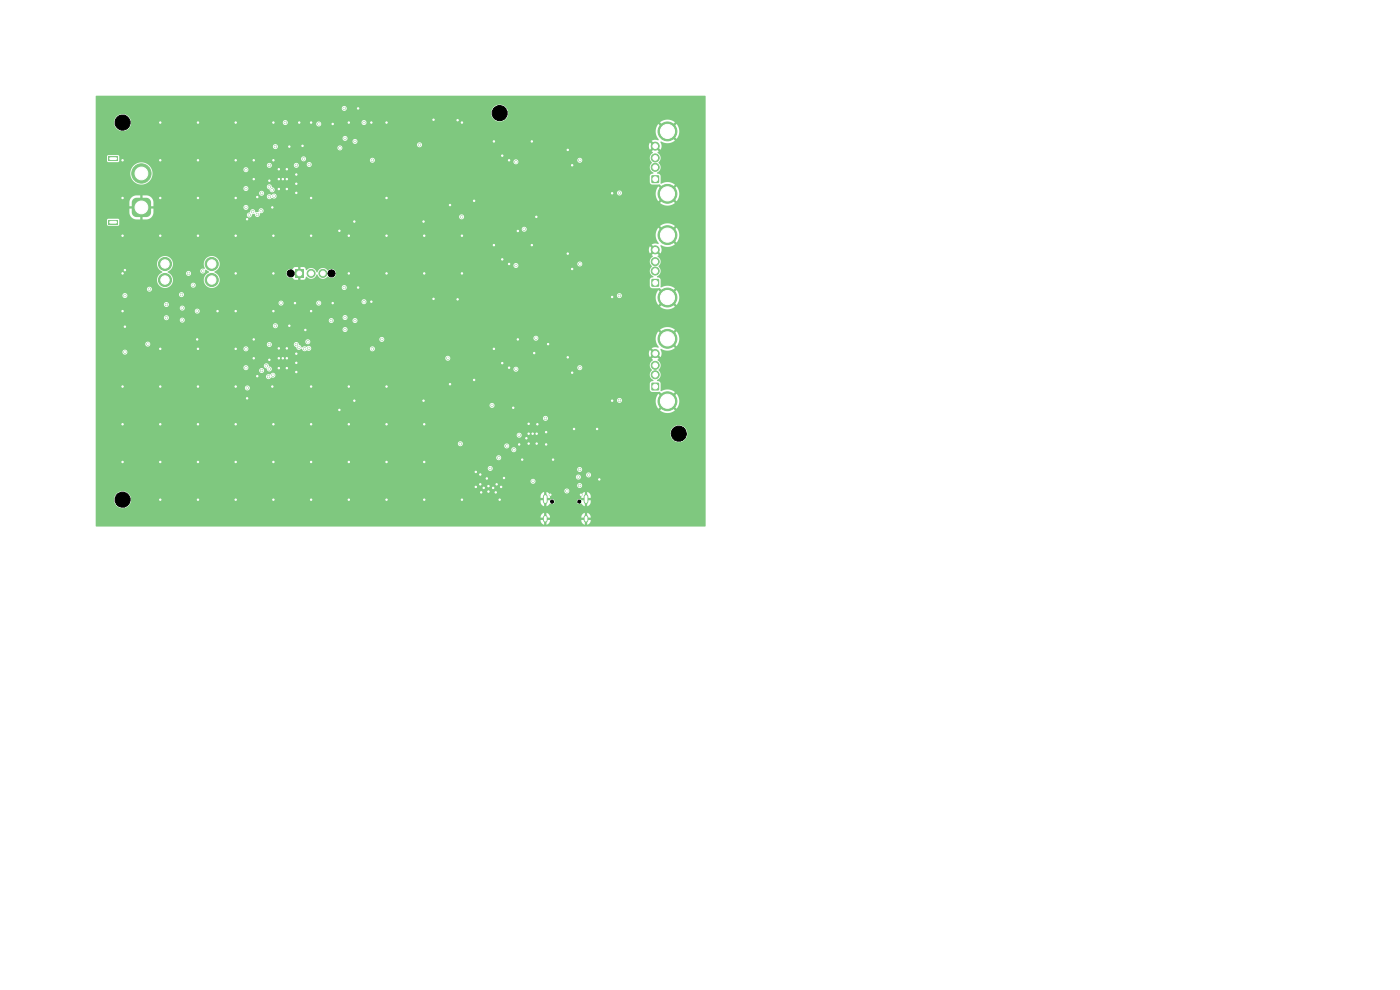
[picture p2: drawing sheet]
<svg xmlns="http://www.w3.org/2000/svg" width="297mm" height="210mm" viewBox="0 0 297 210" stroke-linecap="round" stroke-linejoin="round" font-family="sans-serif">
<path d="M115.7 105.3v1.1M115.7 109.8v.6M124.3 105.3v1.1M124.3 109.8v.6" fill="none" stroke="#7fc87f" stroke-width="1"/>
<g fill="#7fc87f">
<path d="M23 46.7h2v.9h-2z"/>
<path d="M23 33.2h2v.9h-2z"/>
<path d="M28.3 42.3l.5-.3h2.2a1.03 1.03 0 0 1 1 1v2a1.03 1.03 0 0 1-1 1.1h-2a1.03 1.03 0 0 1-1.1-1.1l.1-2.2z"/>
</g>
<circle cx="30" cy="36.8" r="2.05" fill="#7fc87f" stroke="#7fc87f" stroke-width=".21"/>
<path d="M138.2 37.2h1.6v1.6h-1.6z" fill="#7fc87f"/>
<g fill="#7fc87f" stroke="#7fc87f" stroke-width=".21">
<circle cx="139" cy="35.5" r=".85"/>
<circle cx="139" cy="33.5" r=".85"/>
<circle cx="139" cy="31" r=".85"/>
<circle cx="141.6" cy="41.1" r="2"/>
<circle cx="141.6" cy="27.9" r="2"/>
</g>
<path d="M62.6 57.2h1.8v1.7h-1.8z" fill="#7fc87f"/>
<g fill="#7fc87f" stroke="#7fc87f" stroke-width=".21">
<circle cx="66" cy="58" r=".85"/>
<circle cx="68.5" cy="58" r=".85"/>
<circle cx="35" cy="56" r="1.39"/>
<circle cx="35" cy="59.4" r="1.39"/>
<circle cx="44.9" cy="56" r="1.39"/>
<circle cx="44.9" cy="59.4" r="1.39"/>
</g>
<path d="M138.2 81.2h1.6v1.6h-1.6z" fill="#7fc87f"/>
<g fill="#7fc87f" stroke="#7fc87f" stroke-width=".21">
<circle cx="139" cy="79.5" r=".85"/>
<circle cx="139" cy="77.5" r=".85"/>
<circle cx="139" cy="75" r=".85"/>
<circle cx="141.6" cy="85.1" r="2"/>
<circle cx="141.6" cy="71.9" r="2"/>
</g>
<path d="M138.2 59.2h1.6v1.6h-1.6z" fill="#7fc87f"/>
<g fill="#7fc87f" stroke="#7fc87f" stroke-width=".21">
<circle cx="139" cy="57.5" r=".85"/>
<circle cx="139" cy="55.5" r=".85"/>
<circle cx="139" cy="53" r=".85"/>
<circle cx="141.6" cy="63.1" r="2"/>
<circle cx="141.6" cy="49.9" r="2"/>
<circle cx="122.7" cy="101.2" r=".23"/>
<circle cx="123" cy="103" r=".23"/>
<circle cx="113.1" cy="102.1" r=".22"/>
<circle cx="52.5" cy="82.3" r=".22"/>
<circle cx="123" cy="99.6" r=".22"/>
<circle cx="115.7" cy="88.7" r=".22"/>
<circle cx="66" cy="26" r=".22"/>
<circle cx="108.9" cy="86.5" r=".22"/>
<circle cx="112.2" cy="89.9" r=".22"/>
<circle cx="53.8" cy="72" r=".22"/>
<circle cx="111.7" cy="93" r=".22"/>
<circle cx="57.1" cy="38.3" r=".22"/>
<circle cx="42" cy="106" r=".22"/>
<circle cx="66" cy="50" r=".22"/>
<circle cx="74" cy="90" r=".22"/>
<circle cx="74" cy="26" r=".22"/>
<circle cx="59.1" cy="76" r=".22"/>
<circle cx="57.1" cy="76.3" r=".22"/>
<circle cx="50" cy="58" r=".22"/>
<circle cx="50" cy="34" r=".22"/>
<circle cx="60.8" cy="76" r=".22"/>
<circle cx="54.6" cy="41.8" r=".23"/>
<circle cx="50" cy="50" r=".22"/>
<circle cx="106.5" cy="55" r=".23"/>
<circle cx="116.3" cy="73" r=".22"/>
<circle cx="26" cy="50" r=".22"/>
<circle cx="26" cy="66" r=".22"/>
<circle cx="76" cy="61" r=".22"/>
<circle cx="74" cy="82" r=".22"/>
<circle cx="64.8" cy="70" r=".22"/>
<circle cx="58" cy="58" r=".22"/>
<circle cx="100.9" cy="103.3" r=".22"/>
<circle cx="116.7" cy="104.9" r=".22"/>
<circle cx="101.9" cy="100.7" r=".23"/>
<circle cx="102.1" cy="104.5" r=".22"/>
<circle cx="108" cy="78" r=".22"/>
<circle cx="53.8" cy="34" r=".23"/>
<circle cx="115.9" cy="94.3" r=".23"/>
<circle cx="52.4" cy="84.5" r=".23"/>
<circle cx="78.8" cy="64" r=".22"/>
<circle cx="61.4" cy="31.1" r=".22"/>
<circle cx="57.8" cy="82" r=".22"/>
<circle cx="42" cy="34" r=".22"/>
<circle cx="100.9" cy="100.1" r=".22"/>
<circle cx="82" cy="42" r=".22"/>
<circle cx="76" cy="23" r=".22"/>
<circle cx="106" cy="106" r=".23"/>
<circle cx="104.8" cy="30" r=".23"/>
<circle cx="26" cy="34" r=".23"/>
<circle cx="61.4" cy="69.1" r=".22"/>
<circle cx="50" cy="74" r=".22"/>
<circle cx="106.5" cy="33" r=".23"/>
<circle cx="58" cy="34" r=".22"/>
<circle cx="58" cy="90" r=".22"/>
<circle cx="42" cy="90" r=".22"/>
<circle cx="60.8" cy="40.1" r=".23"/>
<circle cx="50" cy="26" r=".22"/>
<circle cx="26" cy="82" r=".22"/>
<circle cx="112.8" cy="52" r=".22"/>
<circle cx="52.4" cy="46.5" r=".23"/>
<circle cx="112.1" cy="94.1" r=".22"/>
<circle cx="89.8" cy="47" r=".22"/>
<circle cx="100.6" cy="42.6" r=".22"/>
<circle cx="50" cy="66" r=".22"/>
<circle cx="74" cy="98" r=".22"/>
<circle cx="42" cy="42" r=".22"/>
<circle cx="66" cy="66" r=".22"/>
<circle cx="123.2" cy="104.9" r=".23"/>
<circle cx="53.8" cy="76" r=".22"/>
<circle cx="50" cy="98" r=".22"/>
<circle cx="106.9" cy="101.4" r=".22"/>
<circle cx="66" cy="98" r=".22"/>
<circle cx="50" cy="82" r=".22"/>
<circle cx="100.6" cy="80.6" r=".23"/>
<circle cx="89.8" cy="85" r=".22"/>
<circle cx="112.8" cy="30" r=".22"/>
<circle cx="59.1" cy="40.1" r=".23"/>
<circle cx="113.9" cy="92" r=".22"/>
<circle cx="75.2" cy="47" r=".22"/>
<circle cx="110.1" cy="94.3" r=".23"/>
<circle cx="58" cy="26" r=".22"/>
<circle cx="101.9" cy="102.7" r=".23"/>
<circle cx="113" cy="92" r=".23"/>
<circle cx="98" cy="58" r=".22"/>
<circle cx="106.5" cy="77" r=".23"/>
<circle cx="120.5" cy="31.8" r=".22"/>
<circle cx="82" cy="50" r=".22"/>
<circle cx="42" cy="98" r=".22"/>
<circle cx="41.8" cy="72" r=".22"/>
<circle cx="121.4" cy="79.1" r=".23"/>
<circle cx="42" cy="82" r=".22"/>
<circle cx="121.4" cy="35.1" r=".22"/>
<circle cx="62.9" cy="40.9" r=".22"/>
<circle cx="34" cy="82" r=".22"/>
<circle cx="103.3" cy="101.5" r=".23"/>
<circle cx="105.4" cy="102.7" r=".23"/>
<circle cx="82" cy="98" r=".22"/>
<circle cx="74" cy="106" r=".22"/>
<circle cx="112.2" cy="92" r=".22"/>
<circle cx="129.9" cy="63" r=".22"/>
<circle cx="34" cy="50" r=".22"/>
<circle cx="97.1" cy="63.5" r=".23"/>
<circle cx="90" cy="98" r=".22"/>
<circle cx="34" cy="42" r=".22"/>
<circle cx="120.5" cy="53.8" r=".22"/>
<circle cx="92" cy="63.4" r=".22"/>
<circle cx="70.6" cy="26.3" r=".23"/>
<circle cx="90" cy="90" r=".22"/>
<circle cx="90" cy="58" r=".22"/>
<circle cx="60" cy="38" r=".22"/>
<circle cx="62.9" cy="75" r=".22"/>
<circle cx="58" cy="106" r=".22"/>
<circle cx="114" cy="90" r=".22"/>
<circle cx="59.1" cy="73.9" r=".23"/>
<circle cx="60.8" cy="78.1" r=".23"/>
<circle cx="59.1" cy="78.1" r=".23"/>
<circle cx="62.6" cy="64.3" r=".22"/>
<circle cx="62.9" cy="39" r=".22"/>
<circle cx="58" cy="50" r=".22"/>
<circle cx="109.9" cy="72" r=".22"/>
<circle cx="104.8" cy="74" r=".22"/>
<circle cx="95.5" cy="43.5" r=".23"/>
<circle cx="82" cy="90" r=".22"/>
<circle cx="106.3" cy="103.3" r=".22"/>
<circle cx="129.9" cy="41" r=".23"/>
<circle cx="34" cy="106" r=".23"/>
<circle cx="121.4" cy="57.1" r=".22"/>
<circle cx="103.6" cy="103.1" r=".23"/>
<circle cx="60.8" cy="38" r=".23"/>
<circle cx="50" cy="42" r=".22"/>
<circle cx="34" cy="26" r=".23"/>
<circle cx="42" cy="74" r=".22"/>
<circle cx="42" cy="50" r=".22"/>
<circle cx="42" cy="26" r=".22"/>
<circle cx="26" cy="42" r=".22"/>
<circle cx="74" cy="58" r=".22"/>
<circle cx="75.2" cy="85" r=".22"/>
<circle cx="66" cy="42" r=".22"/>
<circle cx="78.8" cy="26" r=".22"/>
<circle cx="70.6" cy="64.3" r=".22"/>
<circle cx="34" cy="34" r=".23"/>
<circle cx="66" cy="90" r=".22"/>
<circle cx="97.1" cy="25.5" r=".23"/>
<circle cx="72" cy="49" r=".22"/>
<circle cx="109.9" cy="49" r=".22"/>
<circle cx="60" cy="76" r=".22"/>
<circle cx="26.5" cy="69.3" r=".22"/>
<circle cx="113.8" cy="94.1" r=".22"/>
<circle cx="57.8" cy="44" r=".22"/>
<circle cx="105.2" cy="104.5" r=".22"/>
<circle cx="126.7" cy="91" r=".23"/>
<circle cx="62.9" cy="77" r=".22"/>
<circle cx="103.6" cy="104.3" r=".23"/>
<circle cx="26.5" cy="57.3" r=".22"/>
<circle cx="98" cy="26" r=".23"/>
<circle cx="64.2" cy="30.9" r=".23"/>
<circle cx="54.6" cy="79.8" r=".23"/>
<circle cx="72" cy="87" r=".22"/>
<circle cx="60.8" cy="73.9" r=".23"/>
<circle cx="34" cy="98" r=".23"/>
<circle cx="90" cy="50" r=".22"/>
<circle cx="82" cy="82" r=".22"/>
<circle cx="129.9" cy="85" r=".22"/>
<circle cx="50" cy="90" r=".22"/>
<circle cx="60.8" cy="35.9" r=".22"/>
<circle cx="92" cy="25.4" r=".22"/>
<circle cx="82" cy="26" r=".22"/>
<circle cx="82" cy="106" r=".22"/>
<circle cx="26" cy="58" r=".22"/>
<circle cx="98" cy="106" r=".23"/>
<circle cx="82" cy="58" r=".22"/>
<circle cx="53.8" cy="38" r=".23"/>
<circle cx="98" cy="50" r=".22"/>
<circle cx="113.8" cy="46" r=".22"/>
<circle cx="90" cy="106" r=".22"/>
<circle cx="115.9" cy="91.7" r=".22"/>
<circle cx="59.1" cy="35.9" r=".22"/>
<circle cx="121.8" cy="91" r=".23"/>
<circle cx="117.3" cy="97.5" r=".23"/>
<circle cx="66" cy="82" r=".22"/>
<circle cx="108" cy="34" r=".23"/>
<circle cx="95.5" cy="81.5" r=".23"/>
<circle cx="58" cy="66" r=".22"/>
<circle cx="104.6" cy="103.5" r=".23"/>
<circle cx="62.9" cy="78.9" r=".22"/>
<circle cx="59.1" cy="38" r=".23"/>
<circle cx="26" cy="90" r=".22"/>
<circle cx="74" cy="50" r=".22"/>
<circle cx="127.1" cy="101.7" r=".22"/>
<circle cx="66" cy="106" r=".22"/>
<circle cx="34" cy="90" r=".22"/>
<circle cx="63.5" cy="26" r=".23"/>
<circle cx="120.5" cy="75.8" r=".22"/>
<circle cx="110.8" cy="97.5" r=".23"/>
<circle cx="113.3" cy="74.9" r=".23"/>
<circle cx="102.6" cy="103.5" r=".23"/>
<circle cx="104.8" cy="52" r=".22"/>
<circle cx="46.1" cy="66" r=".22"/>
<circle cx="26" cy="98" r=".23"/>
<circle cx="62.9" cy="37" r=".23"/>
<circle cx="58" cy="98" r=".22"/>
<circle cx="34" cy="74" r=".22"/>
<circle cx="50" cy="106" r=".22"/>
<circle cx="108" cy="56" r=".22"/>
<circle cx="120.2" cy="104.2" r=".23"/>
<circle cx="124.9" cy="100.8" r=".22"/>
<circle cx="57.1" cy="41.7" r=".22"/>
<circle cx="52.2" cy="44" r=".22"/>
<circle cx="97.9" cy="46" r=".22"/>
<circle cx="113.7" cy="71.7" r=".22"/>
<circle cx="89" cy="30.7" r=".22"/>
<circle cx="111.2" cy="48.6" r=".22"/>
<circle cx="131.4" cy="40.9" r=".22"/>
<circle cx="109.5" cy="34.3" r=".22"/>
<circle cx="123" cy="34" r=".23"/>
<circle cx="65.3" cy="72.5" r=".22"/>
<circle cx="65.5" cy="73.9" r=".23"/>
<circle cx="57.1" cy="73.1" r=".22"/>
<circle cx="77.2" cy="64" r=".22"/>
<circle cx="26.5" cy="62.7" r=".22"/>
<circle cx="73.2" cy="29.4" r=".22"/>
<circle cx="38.7" cy="65.4" r=".23"/>
<circle cx="73" cy="23" r=".22"/>
<circle cx="72.1" cy="31.4" r=".22"/>
<circle cx="75.3" cy="30" r=".23"/>
<circle cx="60.5" cy="26" r=".23"/>
<circle cx="41.8" cy="66" r=".22"/>
<circle cx="73.2" cy="67.4" r=".23"/>
<circle cx="59.6" cy="64.3" r=".22"/>
<circle cx="26.5" cy="74.7" r=".22"/>
<circle cx="52.2" cy="74" r=".22"/>
<circle cx="52.2" cy="36" r=".22"/>
<circle cx="73" cy="61" r=".22"/>
<circle cx="38.7" cy="67.9" r=".23"/>
<circle cx="31.3" cy="73" r=".22"/>
<circle cx="52.2" cy="40" r=".22"/>
<circle cx="57.1" cy="35.1" r=".22"/>
<circle cx="75.3" cy="68" r=".22"/>
<circle cx="73.2" cy="69.9" r=".23"/>
<circle cx="58.4" cy="31.1" r=".23"/>
<circle cx="67.6" cy="64.3" r=".22"/>
<circle cx="67.6" cy="26.3" r=".22"/>
<circle cx="52.2" cy="78" r=".22"/>
<circle cx="77.2" cy="26" r=".23"/>
<circle cx="58.4" cy="69.1" r=".23"/>
<circle cx="55.5" cy="78.6" r=".23"/>
<circle cx="56.5" cy="77.6" r=".23"/>
<circle cx="57.1" cy="78.3" r=".23"/>
<circle cx="57.9" cy="79.6" r=".23"/>
<circle cx="57" cy="79.9" r=".23"/>
<circle cx="107.5" cy="94.6" r=".22"/>
<circle cx="95" cy="76" r=".22"/>
<circle cx="97.7" cy="94.1" r=".22"/>
<circle cx="104" cy="99.4" r=".22"/>
<circle cx="110.1" cy="92.3" r=".23"/>
<circle cx="63.4" cy="73.7" r=".22"/>
<circle cx="64.6" cy="74" r=".22"/>
<circle cx="70.3" cy="68" r=".22"/>
<circle cx="81" cy="72" r=".22"/>
<circle cx="79" cy="74" r=".22"/>
<circle cx="62.9" cy="73.1" r=".23"/>
<circle cx="104.4" cy="86" r=".22"/>
<circle cx="109" cy="95.4" r=".22"/>
<circle cx="105.8" cy="97.1" r=".22"/>
<circle cx="62.9" cy="35.1" r=".22"/>
<circle cx="79" cy="34" r=".22"/>
<circle cx="40" cy="58" r=".22"/>
<circle cx="43" cy="57.5" r=".22"/>
<circle cx="35.3" cy="64.6" r=".22"/>
<circle cx="38.5" cy="62.5" r=".23"/>
<circle cx="35.3" cy="67.4" r=".22"/>
<circle cx="41" cy="60.5" r=".23"/>
<circle cx="31.7" cy="61.4" r=".22"/>
<circle cx="53.6" cy="44.9" r=".22"/>
<circle cx="52.9" cy="45.6" r=".22"/>
<circle cx="55.5" cy="41" r=".23"/>
<circle cx="57.1" cy="39.6" r=".23"/>
<circle cx="55.4" cy="44.7" r=".23"/>
<circle cx="57.7" cy="40.3" r=".23"/>
<circle cx="54.6" cy="45.5" r=".22"/>
<circle cx="58.1" cy="41.6" r=".22"/>
<circle cx="64.4" cy="33.7" r=".23"/>
<circle cx="65.6" cy="34.9" r=".22"/>
<circle cx="123" cy="78" r=".22"/>
<circle cx="131.4" cy="84.9" r=".22"/>
<circle cx="109.5" cy="78.3" r=".22"/>
<circle cx="123" cy="56" r=".22"/>
<circle cx="131.4" cy="62.7" r=".23"/>
<circle cx="109.5" cy="56.3" r=".22"/>
</g>
<path d="M20.4 20.3h129.2v91.4h-129.2l-.1-.1v-1.9h94.4v.1h.7v.5h-.7l.2 .7 .5 .3v-.8l.2 .2 .3-.2v.8a.99 .99 0 0 0 .8-1h-.7v-.5h.7v-.1h6.6v.1h.7v.5h-.7l.2 .7 .6 .3v-.8l.2 .2 .3-.2v.8a.99 .99 0 0 0 .7-1h-.7v-.5h.7v-.1l-.2-.6-.5-.3v.8l-.2-.1-.3 .1v-.8l-.6 .3-.2 .6h-6.6l-.2-.6-.6-.3v.8l-.2-.1-.3 .1v-.8l-.5 .3-.2 .6h-94.4v-3.8h3.9a1.8 1.8 0 0 0 2.1 1.9 1.8 1.8 0 0 0 1.3-2.6h87.1v.4h.7v.5h-.7v.6l.3 .5 .4 .2v-.8l.2 .1 .3-.1v.8l.9-.6a.53 .53 0 0 0 .6 .1 .53 .53 0 0 0 .2-.6h4.8v.2a.64 .64 0 0 0 1 .3l.7 .6v-.8l.2 .1 .3-.1v.8l.2-.1 .4-.4 .1-.8h-.7v-.5h.7a1.06 1.06 0 0 0-.7-1.2v.8l-.2-.2-.3 .2v-.8l-.6 .3-.2 .9h.7v.5h-.7a.53 .53 0 0 0-.5-.2 .53 .53 0 0 0-.4 .4h-4.8v-.1a.6 .6 0 0 0-1-.1h-.6v-.5h.7v-.4l-.2-.5-.6-.3v.8l-.2-.2-.3 .2v-.8l-.5 .3-.2 .5h-87.1a1.8 1.8 0 0 0-1.9-1 1.8 1.8 0 0 0-1.5 1.7h-3.9v-1.8h99.4v.1a.53 .53 0 0 0 .8 .4 .53 .53 0 0 0 0-.9 .53 .53 0 0 0-.8 .4h-99.4v-1.2h102.1v.2a.53 .53 0 0 0 .9 .3 .53 .53 0 0 0 0-.8 .53 .53 0 0 0-.9 .3h-102.1v-.9h92.2v.2a.53 .53 0 0 0 .9 .3 .53 .53 0 0 0 0-.8 .53 .53 0 0 0-.9 .3h-92.2v-.9h101.9v.2a.53 .53 0 0 0 .5 .4 .53 .53 0 0 0 .5-.5 .53 .53 0 0 0-.4-.5h1.5v.1a.53 .53 0 0 0 .8 .4 .53 .53 0 0 0 0-.9 .53 .53 0 0 0-.8 .4h-1.7l-.4 .4h-101.9v-1.8h83.2v.1a.53 .53 0 0 0 .5 .5 .53 .53 0 0 0 .5-.4h17.9v.2a.53 .53 0 0 0 .9 .3 .53 .53 0 0 0 0-.9 .53 .53 0 0 0-.9 .4l-17.9-.1a.53 .53 0 0 0-.4-.6 .53 .53 0 0 0-.6 .5h-83.2v-2.3h85v.2a.53 .53 0 0 0 .8 .3 .53 .53 0 0 0 0-.8 .53 .53 0 0 0-.8 .3h-85v-1.7h88.2v.2a.53 .53 0 0 0 .8 .3 .53 .53 0 0 0 0-.8 .53 .53 0 0 0-.8 .3h-88.2v-1.2h76.8v.1a.53 .53 0 0 0 .9 .3h9v.2a.53 .53 0 0 0 .8 .3 .53 .53 0 0 0 0-.8 .53 .53 0 0 0-.8 .3h-9h.1a.53 .53 0 0 0-.2-.9 .53 .53 0 0 0-.8 .5h-76.8v-1.8h89.3v.1a.53 .53 0 0 0 .8 .4 .53 .53 0 0 0 0-.9h31.8v.2a1.8 1.8 0 0 0 2.7 1.4 1.8 1.8 0 0 0 0-3 1.8 1.8 0 0 0-2.7 1.4l-32.1-.1-.5 .5h-89.3v-3.6h94.9a.53 .53 0 0 0 .7 .6 .53 .53 0 0 0 .2-.9 .53 .53 0 0 0-.9 .1v.2h-94.9v-2.8h83.6a.53 .53 0 0 0 .6 .6 .53 .53 0 0 0 .3-.9 .53 .53 0 0 0-.9 .2v.1h-83.6v-1h110.6a.53 .53 0 0 0 .7 .5 .53 .53 0 0 0 .2-.8 .53 .53 0 0 0-.9 .1v.2h-110.6v-2.7h31.6a.53 .53 0 0 0 .7 .6 .53 .53 0 0 0 .3-.9 .53 .53 0 0 0-.9 .2l-.1 .1h-31.6v-2.4h36.1a.58 .58 0 0 0 .5 .6 .58 .58 0 0 0 .7-.4 .54 .54 0 0 0 .8-.1 .54 .54 0 0 0-.3-.8 .54 .54 0 0 0-.7 .3h-.2a.52 .52 0 0 0-.8 .4h-36.1v-1.3h34.7v.2a.53 .53 0 0 0 .8 .3 .53 .53 0 0 0 0-.8 .53 .53 0 0 0-.8 .3h-34.7v-.6h31.3v.2a.53 .53 0 0 0 .9 .3 .53 .53 0 0 0-.1-.9h3.6l.2 .5a.52 .52 0 0 1 .5 .6 .53 .53 0 0 0 .6 .2 .53 .53 0 0 0 .4-.5h51.2v.1a.53 .53 0 0 0 .8 .4 .53 .53 0 0 0 .1-.9h12.7v.2a.53 .53 0 0 0 .8 .3 .53 .53 0 0 0 0-.8 .53 .53 0 0 0-.8 .3h-12.7a.53 .53 0 0 0-.9 .4h-51.2l-.4-.5a.42 .42 0 0 1-.4-.5 .53 .53 0 0 0-.5-.2 .53 .53 0 0 0-.4 .4h-3.6a.53 .53 0 0 0-.8 .4h-31.3v-2h74.2v.2a.53 .53 0 0 0 .8 .3 .53 .53 0 0 0 0-.8 .53 .53 0 0 0-.8 .3h-74.2v-1.3h5.7v.2a.53 .53 0 0 0 .4 .4 .53 .53 0 0 0 .6-.3h110.6l.3 .9 .6-.7 .4 .4-.7 .6 .3 .3a1.29 1.29 0 0 0-.2 2.1 1.29 1.29 0 0 0 .3 2.2l-.5 .2-.2 .4v1.4l.4 .4h1.6l.8 .8-.3 .3-.7-.7-.1 .2a2.5 2.5 0 0 0 .1 3l.7-.7 .3 .3-.7 .8 .2 .1a2.49 2.49 0 0 0 3-.1l-.7-.8 .3-.3 .7 .7 .1-.1a2.49 2.49 0 0 0-.1-3.1l-.7 .7-.3-.3 .7-.7-.2-.1a2.75 2.75 0 0 0-2.8-.1v-1.6a.73 .73 0 0 0-.8-.6v-.2a1.19 1.19 0 0 0 .3-2 1.36 1.36 0 0 0-.2-2.2l.3-.3-.7-.6 .4-.4 .6 .7a1.56 1.56 0 0 0 0-1.7l.2-.1a2.48 2.48 0 0 0 2.9-.2l-.7-.7 .3-.4 .7 .8 .1-.2a2.49 2.49 0 0 0-.1-3l-.7 .7-.3-.3 .7-.8-.2-.1a2.5 2.5 0 0 0-3 .1l.7 .8-.3 .3-.7-.7-.1 .1a2.72 2.72 0 0 0 .1 3.3l-.2 .1a1.33 1.33 0 0 0-1.3 .1l.7 .6-.4 .4-.6-.7-.3 .7h-110.6a.53 .53 0 0 0-.4-.7 .53 .53 0 0 0-.6 .4h-5.7v-.7h31.3v.2a.53 .53 0 0 0 .9 .3 .53 .53 0 0 0 0-.8 .53 .53 0 0 0-.9 .3h-31.3v-1h10.5v.2a.53 .53 0 0 0 .6 .4 .53 .53 0 0 0 .5-.5h24.7v.1a.53 .53 0 0 0 .6 .5 .53 .53 0 0 0 .5-.6h4.6l.1 .4 .4 .2a.6 .6 0 0 0 .5 .6 .6 .6 0 0 0 .7-.3 .74 .74 0 0 0 1.2 .4 .53 .53 0 0 0 .8-.4h12.5v.2a.53 .53 0 0 0 .8 .3 .53 .53 0 0 0 0-.8 .53 .53 0 0 0-.8 .3l-12.5-.1a.66 .66 0 0 0-1.1-.2l-.3-.1-.6 .2-.2-.3-.4-.3a.55 .55 0 0 0-.5-.5 .55 .55 0 0 0-.6 .4h-4.6l-.1-.1a.53 .53 0 0 0-.5-.3 .53 .53 0 0 0-.5 .4l-24.7-.1a.53 .53 0 0 0-.6-.4 .53 .53 0 0 0-.5 .4h-10.5v-.5h44.5v.2a.53 .53 0 0 0 .8 .3 .53 .53 0 0 0 0-.8 .53 .53 0 0 0-.8 .3h-44.5v-.5h60.2v.2a.53 .53 0 0 0 .7 .4 .53 .53 0 0 0 .2-.8h31.8v.1a.53 .53 0 0 0 .8 .4 .53 .53 0 0 0 0-.9 .53 .53 0 0 0-.8 .4h-31.8a.53 .53 0 0 0-.5-.2 .53 .53 0 0 0-.4 .4h-60.2v-2.1h52.4v.2a.53 .53 0 0 0 .8 .4 .53 .53 0 0 0 0-.9 .53 .53 0 0 0-.8 .3h-52.4v-.8h37.6v.2a.53 .53 0 0 0 .8 .3 .53 .53 0 0 0 0-.8 .53 .53 0 0 0-.8 .3h-37.6v-1.7h14.5v.2a.53 .53 0 0 0 .8 .3h2.5v.2a.53 .53 0 0 0 .6 .4 .53 .53 0 0 0 .5-.5h30.5v.2a.53 .53 0 0 0 .6 .4 .53 .53 0 0 0 .5-.6h4v.2a.53 .53 0 0 0 .8 .3 .53 .53 0 0 0 0-.8 .53 .53 0 0 0-.8 .3h-4v-.1a.53 .53 0 0 0-.6-.3 .53 .53 0 0 0-.5 .4l-30.5-.1a.53 .53 0 0 0-.5-.4 .53 .53 0 0 0-.6 .4h-2.5l.2-.5h36.9a.53 .53 0 0 0 .7 .6 .53 .53 0 0 0 .2-.9 .53 .53 0 0 0-.9 .2v.1h-36.9a.53 .53 0 0 0-.5-.4 .53 .53 0 0 0-.5 .4h-14.5v-1.4h21v.2a.53 .53 0 0 0 .8 .3 .53 .53 0 0 0 0-.8 .53 .53 0 0 0-.8 .3h-21v-.6h17.8v.1a.53 .53 0 0 0 .9 .4 .53 .53 0 0 0 0-.9 .53 .53 0 0 0-.9 .4h-17.8v-.8h14.5v.2a.53 .53 0 0 0 .7 .4 .53 .53 0 0 0 .2-.9h23.4v.2a.53 .53 0 0 0 .6 .4 .53 .53 0 0 0 .4-.6h7v.2a.53 .53 0 0 0 .8 .4 .53 .53 0 0 0 .1-.9h8.7v.2a.53 .53 0 0 0 .8 .3 .53 .53 0 0 0 0-.8 .53 .53 0 0 0-.8 .3h-8.8a.53 .53 0 0 0-.8 .3h-7v-.1a.53 .53 0 0 0-.5-.3 .53 .53 0 0 0-.5 .4h-23.5a.53 .53 0 0 0-.8 .3h-14.5v-1.9h5.7v.2a.53 .53 0 0 0 .7 .4 .53 .53 0 0 0 .3-.8h11v.2a.53 .53 0 0 0 .5 .4 .53 .53 0 0 0 .5-.4h91.9v.2a.53 .53 0 0 0 .8 .4 .53 .53 0 0 0 0-.9 .53 .53 0 0 0-.8 .3h-91.9a.53 .53 0 0 0-.4-.6 .53 .53 0 0 0-.6 .4h-11.1a.53 .53 0 0 0-.5-.2 .53 .53 0 0 0-.4 .4h-5.7v-1.3h10.9v.1a.53 .53 0 0 0 .8 .4 .53 .53 0 0 0 0-.9 .53 .53 0 0 0-.8 .4h-10.9v-5.4h13l.3 1 .8 .9a1.71 1.71 0 0 0-.8 2.6 1.71 1.71 0 0 0 2.7 0h4.2v.2a.53 .53 0 0 0 .8 .3 .53 .53 0 0 0 0-.8 .53 .53 0 0 0-.8 .3h-4.2l.1-.1a1.69 1.69 0 0 0-.6-2.4h3.7v.2a.53 .53 0 0 0 .8 .3 .53 .53 0 0 0 0-.8 .53 .53 0 0 0-.8 .3h-3.7l-.2-.2 .3-.3h6.6a.56 .56 0 0 0 .6 .6 .56 .56 0 0 0 .4-.8l.8 .4 .1 .2a1.71 1.71 0 0 0-1.1 2.2 1.71 1.71 0 0 0 2.3 .9h26.9v.2a.53 .53 0 0 0 .8 .3 .53 .53 0 0 0 0-.8 .53 .53 0 0 0-.8 .3h-26.8a1.69 1.69 0 0 0 0-3h15l.1 .4 .3 .4 .5 .3 .4-.1 .5 .4h.8v-.9h.4v.9h.8l.3-.3a.17 .17 0 0 1 .1-.3 .17 .17 0 0 1 .2 0 1.24 1.24 0 0 0 2.1-.5l.2 .1a1.23 1.23 0 0 0 .9 .8 1.23 1.23 0 0 0 1.3-.5 .98 .98 0 0 0 1.4 .1 .98 .98 0 0 0-.1-1.5 .98 .98 0 0 0-1.4 .2 1.25 1.25 0 0 0-1.2-.5 1.25 1.25 0 0 0-1 .9l-.2-.1a1.23 1.23 0 0 0-.9-.8 1.23 1.23 0 0 0-1.2 .4l-.3-.5-.3-.2h-.7v1h-.4v-1l-.8 .1-.5 .4a.96 .96 0 0 0-1.3 .8h-15l-.2-.1 .1-.2a1.67 1.67 0 0 0 1-1.3h62.3v.1a.53 .53 0 0 0 .8 .4 .53 .53 0 0 0 .1-.9h12.7v.2a.53 .53 0 0 0 .8 .3 .53 .53 0 0 0 0-.8 .53 .53 0 0 0-.8 .3h-12.7a.53 .53 0 0 0-.9 .4l-62.3-.1a1.72 1.72 0 0 0-2.1-1.8 1.72 1.72 0 0 0-1.1 2.6l-.1 .1a.55 .55 0 0 0-.8 .3h-6.6a1.69 1.69 0 0 0-.1-2.9 1.69 1.69 0 0 0-2.5 1.4h-13v-3h117.3l.3 .9 .6-.7 .4 .4-.7 .6 .3 .3a1.18 1.18 0 0 0-.2 2 1.36 1.36 0 0 0 .3 2.3l-.5 .2-.2 .4v1.4l.4 .4h1.6l.8 .8-.3 .3-.7-.7-.1 .2a2.49 2.49 0 0 0 .1 3l.7-.7 .3 .3-.7 .8 .2 .1a2.49 2.49 0 0 0 3-.1l-.7-.8 .3-.3 .7 .7 .1-.1a2.49 2.49 0 0 0-.1-3.1l-.7 .7-.3-.3 .7-.7-.2-.1a2.75 2.75 0 0 0-2.8-.1v-1.6a.73 .73 0 0 0-.8-.6v-.2a1.19 1.19 0 0 0 .3-2 1.36 1.36 0 0 0-.2-2.2l.3-.3-.7-.6 .4-.4 .6 .7a1.56 1.56 0 0 0 0-1.7l.2-.1a2.48 2.48 0 0 0 2.9-.2l-.7-.7 .3-.4 .7 .8 .1-.2a2.49 2.49 0 0 0-.1-3l-.7 .7-.3-.3 .7-.8-.2-.1a2.49 2.49 0 0 0-3 .1l.7 .8-.3 .3-.7-.7-.1 .1a2.69 2.69 0 0 0 .1 3.3l-.2 .1a1.33 1.33 0 0 0-1.3 .1l.7 .6-.4 .4-.6-.7-.3 .7h-117.3v-4.3h90.4a.53 .53 0 0 0 .7 .6 .53 .53 0 0 0 .2-.9 .53 .53 0 0 0-.9 .2l-90.4 .1v-1.9h2.4v1l.2 .2h2.1l.3-.3v-1l-.2-.2h-2.1l-.3 .3h-2.4v-3.8h7.2v.8h1.2v.6h-1.2v.9a1.52 1.52 0 0 0 1.4 1.4h.9v-1.3h.4v1.3l1.5-.2 .4-.3 .4-.6h19.9a.57 .57 0 0 0 .6 .6 .57 .57 0 0 0 .5-.7l.4-.1 .2 .2a.52 .52 0 0 0 .3 .5 .52 .52 0 0 0 .5-.1h42.5v.2a.53 .53 0 0 0 .8 .3 .53 .53 0 0 0 0-.8 .53 .53 0 0 0-.8 .3h-42.5l.3-.7a.55 .55 0 0 0 .7-.5 .55 .55 0 0 0-.7-.5 .55 .55 0 0 0-.4 .7l-.6 .1a.6 .6 0 0 0-.6-.6 .6 .6 0 0 0-.6 .7l-.4 .1-.2 .3h-19.9l.1-1.2h-1.3v-.4h20.3a.53 .53 0 0 0 .7 .6 .53 .53 0 0 0 .3-.9 .53 .53 0 0 0-.9 .2l-.1 .1h-20.3v-.2h1.3l-.1-1.2-.7-.8h24.8a.58 .58 0 0 0 .4 .5 .58 .58 0 0 0 .7-.2 .56 .56 0 0 0 .9-.1 .56 .56 0 0 0-.2-.8 .56 .56 0 0 0-.8 .3l-.1-.1a.53 .53 0 0 0-.9 .4h-24.8l-.6-.2h-1v1.2h-.4v-1.2h-.9a1.52 1.52 0 0 0-1.4 1.4h-7.2v-2h34.7v.2a.53 .53 0 0 0 .6 .4 .53 .53 0 0 0 .4-.6h74.9v.1a.53 .53 0 0 0 .8 .4 .53 .53 0 0 0 0-.9 .53 .53 0 0 0-.8 .4l-74.9-.1a.53 .53 0 0 0-.6-.3 .53 .53 0 0 0-.4 .4h-34.7v-1h31.3v.2a.53 .53 0 0 0 .9 .3 .53 .53 0 0 0 0-.8h4.1l.1 .3 .4 .3a.57 .57 0 0 0 .6 .6 .57 .57 0 0 0 .6-.6 .57 .57 0 0 0-.6-.5 .54 .54 0 0 0-.5-.6 .54 .54 0 0 0-.6 .5l-4.5-.1-.5 .4h-31.3v-3.3h7.3a2.35 2.35 0 0 0 2.8 2.5 2.35 2.35 0 0 0 1.8-3.2h19.4v.2a.53 .53 0 0 0 .9 .3 .53 .53 0 0 0 0-.8 .53 .53 0 0 0-.9 .3h-19.4l-.7-.9h25.1a.53 .53 0 0 0 .5 .6 .53 .53 0 0 0 .6-.6h4.6v.1a.53 .53 0 0 0 .7 .5 .53 .53 0 0 0 .3-.8h1.8v.2a.53 .53 0 0 0 .8 .3 .53 .53 0 0 0 0-.8 .53 .53 0 0 0-.8 .3h-1.8a.53 .53 0 0 0-.6-.2 .53 .53 0 0 0-.4 .4h-4.6l-.1-.1a.53 .53 0 0 0-.5-.3 .53 .53 0 0 0-.5 .4h-25.1a2.35 2.35 0 0 0-3.9 1.6h-7.3v-3.4h2.4v1l.3 .2h2.1l.2-.2v-.6h38.6a.53 .53 0 0 0 .3 .6 .53 .53 0 0 0 .7-.3h13.6v.2a.53 .53 0 0 0 .4 .4 .53 .53 0 0 0 .6-.2h29.4v.1a.53 .53 0 0 0 .8 .4 .53 .53 0 0 0 .1-.9h12.7v.2a.53 .53 0 0 0 .8 .3 .53 .53 0 0 0 0-.8 .53 .53 0 0 0-.8 .3h-12.7a.53 .53 0 0 0-.9 .4l-29.4-.1a.53 .53 0 0 0-.4-.7 .53 .53 0 0 0-.6 .4h-13.6a.53 .53 0 0 0-.4-.7 .53 .53 0 0 0-.6 .4h-38.6v-.5l-.3-.2h-2l-.3 .3h-2.4v-2.2h37.6a.53 .53 0 0 0 .4 .6 .53 .53 0 0 0 .6-.3h12.7v.1a.53 .53 0 0 0 .8 .4 .53 .53 0 0 0 0-.9 .53 .53 0 0 0-.8 .4h-12.7v-.4l-.2-.2h29.8a.53 .53 0 0 0 .4 .5 .53 .53 0 0 0 .6-.3h48.1l.3 .9 .6-.7 .4 .4-.7 .6 .3 .3a1.18 1.18 0 0 0-.2 2 1.36 1.36 0 0 0 .3 2.3l-.5 .2-.2 .4v1.4l.4 .4h1.6l.8 .8-.3 .3-.7-.7-.1 .2a2.49 2.49 0 0 0 .1 3l.7-.7 .3 .3-.7 .8 .2 .1a2.5 2.5 0 0 0 3-.1l-.7-.8 .3-.3 .7 .7 .1-.1a2.49 2.49 0 0 0-.1-3.1l-.7 .7-.3-.3 .7-.7-.2-.1a2.75 2.75 0 0 0-2.8-.1v-1.6a.73 .73 0 0 0-.8-.6v-.2a1.19 1.19 0 0 0 .3-2 1.36 1.36 0 0 0-.2-2.2l.3-.3-.7-.6 .4-.4 .6 .7a1.56 1.56 0 0 0 0-1.7l.2-.1a2.48 2.48 0 0 0 2.9-.2l-.7-.7 .3-.4 .7 .8 .1-.2a2.49 2.49 0 0 0-.1-3l-.7 .7-.3-.3 .7-.8-.2-.1a2.49 2.49 0 0 0-3 .1l.7 .8-.3 .3-.7-.7-.1 .1a2.72 2.72 0 0 0 .1 3.3l-.2 .1a1.33 1.33 0 0 0-1.3 .1l.7 .6-.4 .4-.6-.7-.3 .7h-48.1a.53 .53 0 0 0-.4-.7 .53 .53 0 0 0-.6 .5l-29.9-.1a.53 .53 0 0 0-.7 .4h-37.6v-1.1h54.5v.2a.53 .53 0 0 0 .8 .3 .53 .53 0 0 0 0-.8 .53 .53 0 0 0-.8 .3h-54.5v-.6h52.4v.1a.53 .53 0 0 0 .8 .4 .53 .53 0 0 0 0-.9 .53 .53 0 0 0-.8 .4h-52.4v-3.4h3.9v.2a1.8 1.8 0 0 0 1.9 1.7 1.8 1.8 0 0 0 1.7-1.9h32.2v.2a.53 .53 0 0 0 .4 .4 .53 .53 0 0 0 .6-.3h6.1v.2a.53 .53 0 0 0 .8 .4 .53 .53 0 0 0 .1-.9h8.7v.2a.53 .53 0 0 0 .8 .3 .53 .53 0 0 0 0-.8 .53 .53 0 0 0-.8 .3h-8.8a.53 .53 0 0 0-.8 .3h-6.1a.53 .53 0 0 0-.3-.7 .53 .53 0 0 0-.7 .4h-32.2a1.8 1.8 0 0 0-1.8-1.7 1.8 1.8 0 0 0-1.8 1.7h-3.9v-2h83.9v.2a1.8 1.8 0 0 0 2.7 1.4 1.8 1.8 0 0 0 0-3 1.8 1.8 0 0 0-2.7 1.4h-83.9v-1h52.2v.2a.53 .53 0 0 0 .8 .3 .53 .53 0 0 0 0-.8 .53 .53 0 0 0-.8 .3h-52.2z" fill="#7fc87f"/>
<g fill="#fff" stroke="#fff" stroke-width=".21">
<circle cx="122.7" cy="101.2" r=".15"/>
<circle cx="123" cy="103" r=".15"/>
<circle cx="113.1" cy="102.1" r=".15"/>
<circle cx="52.5" cy="82.3" r=".15"/>
<circle cx="123" cy="99.6" r=".15"/>
<circle cx="115.7" cy="88.7" r=".15"/>
<circle cx="66" cy="26" r=".15"/>
<circle cx="108.9" cy="86.5" r=".15"/>
<circle cx="112.2" cy="89.9" r=".15"/>
<circle cx="53.8" cy="72" r=".15"/>
<circle cx="111.7" cy="93" r=".15"/>
<circle cx="57.1" cy="38.3" r=".15"/>
<circle cx="42" cy="106" r=".15"/>
<circle cx="66" cy="50" r=".15"/>
<circle cx="74" cy="90" r=".15"/>
<circle cx="74" cy="26" r=".15"/>
<circle cx="59.1" cy="76" r=".15"/>
<circle cx="57.1" cy="76.3" r=".15"/>
<circle cx="50" cy="58" r=".15"/>
<circle cx="50" cy="34" r=".15"/>
<circle cx="60.8" cy="76" r=".15"/>
<circle cx="54.6" cy="41.8" r=".15"/>
<circle cx="50" cy="50" r=".15"/>
<circle cx="106.6" cy="55" r=".15"/>
<circle cx="116.3" cy="73" r=".15"/>
<circle cx="26" cy="50" r=".15"/>
<circle cx="26" cy="66" r=".15"/>
<circle cx="76" cy="61" r=".15"/>
<circle cx="74" cy="82" r=".15"/>
<circle cx="64.8" cy="70" r=".15"/>
<circle cx="58" cy="58" r=".15"/>
<circle cx="100.9" cy="103.3" r=".15"/>
<circle cx="116.8" cy="104.9" r=".15"/>
<circle cx="101.9" cy="100.7" r=".15"/>
<circle cx="102.1" cy="104.5" r=".15"/>
<circle cx="108" cy="78" r=".15"/>
<circle cx="53.8" cy="34" r=".15"/>
<circle cx="115.9" cy="94.3" r=".15"/>
<circle cx="52.4" cy="84.5" r=".15"/>
<circle cx="78.8" cy="64" r=".15"/>
<circle cx="61.4" cy="31.1" r=".15"/>
<circle cx="57.8" cy="82" r=".15"/>
<circle cx="42" cy="34" r=".15"/>
<circle cx="100.9" cy="100.1" r=".15"/>
<circle cx="82" cy="42" r=".15"/>
<circle cx="76" cy="23" r=".15"/>
<circle cx="106" cy="106" r=".15"/>
<circle cx="104.8" cy="30" r=".15"/>
<circle cx="26" cy="34" r=".15"/>
<circle cx="61.4" cy="69.1" r=".15"/>
<circle cx="50" cy="74" r=".15"/>
<circle cx="106.6" cy="33" r=".15"/>
<circle cx="58" cy="34" r=".15"/>
<circle cx="58" cy="90" r=".15"/>
<circle cx="42" cy="90" r=".15"/>
<circle cx="60.8" cy="40.1" r=".15"/>
<circle cx="50" cy="26" r=".15"/>
<circle cx="26" cy="82" r=".15"/>
<circle cx="112.8" cy="52" r=".15"/>
<circle cx="52.4" cy="46.5" r=".15"/>
<circle cx="112.1" cy="94.1" r=".15"/>
<circle cx="89.9" cy="47" r=".15"/>
<circle cx="100.6" cy="42.6" r=".15"/>
<circle cx="50" cy="66" r=".15"/>
<circle cx="74" cy="98" r=".15"/>
<circle cx="42" cy="42" r=".15"/>
<circle cx="66" cy="66" r=".15"/>
<circle cx="123.3" cy="104.9" r=".15"/>
<circle cx="53.8" cy="76" r=".15"/>
<circle cx="50" cy="98" r=".15"/>
<circle cx="106.9" cy="101.4" r=".15"/>
<circle cx="66" cy="98" r=".15"/>
<circle cx="50" cy="82" r=".15"/>
<circle cx="100.6" cy="80.6" r=".15"/>
<circle cx="89.9" cy="85" r=".15"/>
<circle cx="112.8" cy="30" r=".15"/>
<circle cx="59.1" cy="40.1" r=".15"/>
<circle cx="113.9" cy="92" r=".15"/>
<circle cx="75.2" cy="47" r=".15"/>
<circle cx="110.1" cy="94.3" r=".15"/>
<circle cx="58" cy="26" r=".15"/>
<circle cx="101.9" cy="102.7" r=".15"/>
<circle cx="113" cy="92" r=".15"/>
<circle cx="98" cy="58" r=".15"/>
<circle cx="106.6" cy="77" r=".15"/>
<circle cx="120.4" cy="31.8" r=".15"/>
<circle cx="82" cy="50" r=".15"/>
<circle cx="42" cy="98" r=".15"/>
<circle cx="41.8" cy="72" r=".15"/>
<circle cx="121.4" cy="79.1" r=".15"/>
<circle cx="42" cy="82" r=".15"/>
<circle cx="121.4" cy="35.1" r=".15"/>
<circle cx="62.9" cy="40.9" r=".15"/>
<circle cx="34" cy="82" r=".15"/>
<circle cx="103.3" cy="101.5" r=".15"/>
<circle cx="105.4" cy="102.7" r=".15"/>
<circle cx="82" cy="98" r=".15"/>
<circle cx="74" cy="106" r=".15"/>
<circle cx="112.2" cy="92" r=".15"/>
<circle cx="129.9" cy="63" r=".15"/>
<circle cx="34" cy="50" r=".15"/>
<circle cx="97.1" cy="63.5" r=".15"/>
<circle cx="90" cy="98" r=".15"/>
<circle cx="34" cy="42" r=".15"/>
<circle cx="120.5" cy="53.8" r=".15"/>
<circle cx="92" cy="63.4" r=".15"/>
<circle cx="70.6" cy="26.3" r=".15"/>
<circle cx="90" cy="90" r=".15"/>
<circle cx="90" cy="58" r=".15"/>
<circle cx="60" cy="38" r=".15"/>
<circle cx="62.9" cy="75" r=".15"/>
<circle cx="58" cy="106" r=".15"/>
<circle cx="114" cy="90" r=".15"/>
<circle cx="59.1" cy="73.9" r=".15"/>
<circle cx="60.8" cy="78.1" r=".15"/>
<circle cx="59.1" cy="78.1" r=".15"/>
<circle cx="62.6" cy="64.3" r=".15"/>
<circle cx="62.9" cy="39" r=".15"/>
<circle cx="58" cy="50" r=".15"/>
<circle cx="109.9" cy="72" r=".15"/>
<circle cx="104.8" cy="74" r=".15"/>
<circle cx="95.5" cy="43.5" r=".15"/>
<circle cx="82" cy="90" r=".15"/>
<circle cx="106.3" cy="103.3" r=".15"/>
<circle cx="129.9" cy="41" r=".15"/>
<circle cx="34" cy="106" r=".15"/>
<circle cx="121.4" cy="57.1" r=".15"/>
<circle cx="103.6" cy="103.1" r=".15"/>
<circle cx="60.8" cy="38" r=".15"/>
<circle cx="50" cy="42" r=".15"/>
<circle cx="34" cy="26" r=".15"/>
<circle cx="42" cy="74" r=".15"/>
<circle cx="42" cy="50" r=".15"/>
<circle cx="42" cy="26" r=".15"/>
<circle cx="26" cy="42" r=".15"/>
<circle cx="74" cy="58" r=".15"/>
<circle cx="75.2" cy="85" r=".15"/>
<circle cx="66" cy="42" r=".15"/>
<circle cx="78.8" cy="26" r=".15"/>
<circle cx="70.6" cy="64.3" r=".15"/>
<circle cx="34" cy="34" r=".15"/>
<circle cx="66" cy="90" r=".15"/>
<circle cx="97.1" cy="25.5" r=".15"/>
<circle cx="72" cy="49" r=".15"/>
<circle cx="109.9" cy="49" r=".15"/>
<circle cx="60" cy="76" r=".15"/>
<circle cx="26.5" cy="69.3" r=".15"/>
<circle cx="113.8" cy="94.1" r=".15"/>
<circle cx="57.8" cy="44" r=".15"/>
<circle cx="105.2" cy="104.4" r=".15"/>
<circle cx="126.7" cy="91" r=".15"/>
<circle cx="62.9" cy="77" r=".15"/>
<circle cx="103.6" cy="104.3" r=".15"/>
<circle cx="26.5" cy="57.3" r=".15"/>
<circle cx="98" cy="26" r=".15"/>
<circle cx="64.2" cy="30.9" r=".15"/>
<circle cx="54.6" cy="79.8" r=".15"/>
<circle cx="72" cy="87" r=".15"/>
<circle cx="60.8" cy="73.9" r=".15"/>
<circle cx="34" cy="98" r=".15"/>
<circle cx="90" cy="50" r=".15"/>
<circle cx="82" cy="82" r=".15"/>
<circle cx="129.9" cy="85" r=".15"/>
<circle cx="50" cy="90" r=".15"/>
<circle cx="60.8" cy="35.9" r=".15"/>
<circle cx="92" cy="25.4" r=".15"/>
<circle cx="82" cy="26" r=".15"/>
<circle cx="82" cy="106" r=".15"/>
<circle cx="26" cy="58" r=".15"/>
<circle cx="98" cy="106" r=".15"/>
<circle cx="82" cy="58" r=".15"/>
<circle cx="53.8" cy="38" r=".15"/>
<circle cx="98" cy="50" r=".15"/>
<circle cx="113.8" cy="46" r=".15"/>
<circle cx="90" cy="106" r=".15"/>
<circle cx="115.9" cy="91.7" r=".15"/>
<circle cx="59.1" cy="35.9" r=".15"/>
<circle cx="121.8" cy="91" r=".15"/>
<circle cx="117.3" cy="97.5" r=".15"/>
<circle cx="66" cy="82" r=".15"/>
<circle cx="108" cy="34" r=".15"/>
<circle cx="95.5" cy="81.5" r=".15"/>
<circle cx="58" cy="66" r=".15"/>
<circle cx="104.6" cy="103.5" r=".15"/>
<circle cx="62.9" cy="78.9" r=".15"/>
<circle cx="59.1" cy="38" r=".15"/>
<circle cx="26" cy="90" r=".15"/>
<circle cx="74" cy="50" r=".15"/>
<circle cx="127.1" cy="101.7" r=".15"/>
<circle cx="66" cy="106" r=".15"/>
<circle cx="34" cy="90" r=".15"/>
<circle cx="63.5" cy="26" r=".15"/>
<circle cx="120.4" cy="75.8" r=".15"/>
<circle cx="110.8" cy="97.5" r=".15"/>
<circle cx="113.3" cy="74.9" r=".15"/>
<circle cx="102.6" cy="103.5" r=".15"/>
<circle cx="104.8" cy="52" r=".15"/>
<circle cx="46.1" cy="66" r=".15"/>
<circle cx="26" cy="98" r=".15"/>
<circle cx="62.9" cy="37" r=".15"/>
<circle cx="58" cy="98" r=".15"/>
<circle cx="34" cy="74" r=".15"/>
<circle cx="50" cy="106" r=".15"/>
<circle cx="108" cy="56" r=".15"/>
<circle cx="120.3" cy="104.2" r=".15"/>
<circle cx="124.9" cy="100.8" r=".15"/>
<circle cx="57.1" cy="41.7" r=".15"/>
<circle cx="52.2" cy="44" r=".15"/>
<circle cx="97.9" cy="46" r=".15"/>
<circle cx="113.7" cy="71.8" r=".15"/>
<circle cx="89" cy="30.7" r=".15"/>
<circle cx="111.2" cy="48.6" r=".15"/>
<circle cx="131.4" cy="40.9" r=".15"/>
<circle cx="109.4" cy="34.3" r=".15"/>
<circle cx="123" cy="34" r=".15"/>
<circle cx="65.3" cy="72.5" r=".15"/>
<circle cx="65.5" cy="73.9" r=".15"/>
<circle cx="57.1" cy="73.1" r=".15"/>
<circle cx="77.2" cy="64" r=".15"/>
<circle cx="26.5" cy="62.7" r=".15"/>
<circle cx="73.2" cy="29.4" r=".15"/>
<circle cx="38.7" cy="65.4" r=".15"/>
<circle cx="73" cy="23" r=".15"/>
<circle cx="72.1" cy="31.4" r=".15"/>
<circle cx="75.3" cy="30" r=".15"/>
<circle cx="60.5" cy="26" r=".15"/>
<circle cx="41.8" cy="66" r=".15"/>
<circle cx="73.2" cy="67.4" r=".15"/>
<circle cx="59.6" cy="64.3" r=".15"/>
<circle cx="26.5" cy="74.7" r=".15"/>
<circle cx="52.2" cy="74" r=".15"/>
<circle cx="52.2" cy="36" r=".15"/>
<circle cx="73" cy="61" r=".15"/>
<circle cx="38.7" cy="67.9" r=".15"/>
<circle cx="31.4" cy="73" r=".15"/>
<circle cx="52.2" cy="40" r=".15"/>
<circle cx="57.1" cy="35.1" r=".15"/>
<circle cx="75.3" cy="68" r=".15"/>
<circle cx="73.2" cy="69.9" r=".15"/>
<circle cx="58.4" cy="31.1" r=".15"/>
<circle cx="67.6" cy="64.3" r=".15"/>
<circle cx="67.6" cy="26.3" r=".15"/>
<circle cx="52.2" cy="78" r=".15"/>
<circle cx="77.2" cy="26" r=".15"/>
<circle cx="58.4" cy="69.1" r=".15"/>
<circle cx="55.5" cy="78.6" r=".15"/>
<circle cx="56.5" cy="77.6" r=".15"/>
<circle cx="57.1" cy="78.3" r=".15"/>
<circle cx="57.9" cy="79.6" r=".15"/>
<circle cx="57" cy="79.9" r=".15"/>
<circle cx="107.5" cy="94.6" r=".15"/>
<circle cx="95" cy="76" r=".15"/>
<circle cx="97.7" cy="94.1" r=".15"/>
<circle cx="104" cy="99.4" r=".15"/>
<circle cx="110.1" cy="92.3" r=".15"/>
<circle cx="63.4" cy="73.7" r=".15"/>
<circle cx="64.6" cy="74" r=".15"/>
<circle cx="70.3" cy="68" r=".15"/>
<circle cx="81" cy="72" r=".15"/>
<circle cx="79" cy="74" r=".15"/>
<circle cx="62.9" cy="73.1" r=".15"/>
<circle cx="104.4" cy="86" r=".15"/>
<circle cx="109" cy="95.4" r=".15"/>
<circle cx="105.8" cy="97.1" r=".15"/>
<circle cx="62.9" cy="35.1" r=".15"/>
<circle cx="79" cy="34" r=".15"/>
<circle cx="40" cy="58" r=".15"/>
<circle cx="43" cy="57.5" r=".15"/>
<circle cx="35.3" cy="64.6" r=".15"/>
<circle cx="38.5" cy="62.5" r=".15"/>
<circle cx="35.3" cy="67.4" r=".15"/>
<circle cx="41" cy="60.5" r=".15"/>
<circle cx="31.7" cy="61.3" r=".15"/>
<circle cx="53.6" cy="44.9" r=".15"/>
<circle cx="52.9" cy="45.6" r=".15"/>
<circle cx="55.5" cy="41" r=".15"/>
<circle cx="57.1" cy="39.6" r=".15"/>
<circle cx="55.4" cy="44.7" r=".15"/>
<circle cx="57.7" cy="40.3" r=".15"/>
<circle cx="54.6" cy="45.5" r=".15"/>
<circle cx="58.1" cy="41.6" r=".15"/>
<circle cx="64.4" cy="33.7" r=".15"/>
<circle cx="65.6" cy="34.9" r=".15"/>
<circle cx="123" cy="78" r=".15"/>
<circle cx="131.4" cy="84.9" r=".15"/>
<circle cx="109.4" cy="78.3" r=".15"/>
<circle cx="123" cy="56" r=".15"/>
<circle cx="131.4" cy="62.7" r=".15"/>
<circle cx="109.5" cy="56.3" r=".15"/>
<circle cx="30" cy="44" r="1.35"/>
<circle cx="30" cy="36.8" r="1.35"/>
<circle cx="139" cy="38" r=".5"/>
<circle cx="139" cy="35.5" r=".5"/>
<circle cx="139" cy="33.5" r=".5"/>
<circle cx="139" cy="31" r=".5"/>
<circle cx="141.6" cy="41.1" r="1.5"/>
<circle cx="141.6" cy="27.9" r="1.5"/>
<circle cx="63.5" cy="58" r=".5"/>
<circle cx="66" cy="58" r=".5"/>
<circle cx="68.5" cy="58" r=".5"/>
<circle cx="35" cy="56" r=".89"/>
<circle cx="35" cy="59.4" r=".89"/>
<circle cx="44.9" cy="56" r=".89"/>
<circle cx="44.9" cy="59.4" r=".89"/>
<circle cx="139" cy="82" r=".5"/>
<circle cx="139" cy="79.5" r=".5"/>
<circle cx="139" cy="77.5" r=".5"/>
<circle cx="139" cy="75" r=".5"/>
<circle cx="141.6" cy="85.1" r="1.5"/>
<circle cx="141.6" cy="71.9" r="1.5"/>
<circle cx="139" cy="60" r=".5"/>
<circle cx="139" cy="57.5" r=".5"/>
<circle cx="139" cy="55.5" r=".5"/>
<circle cx="139" cy="53" r=".5"/>
<circle cx="141.6" cy="63.1" r="1.5"/>
<circle cx="141.6" cy="49.9" r="1.5"/>
</g>
<g fill="#000" stroke="#000" stroke-width=".21">
<circle cx="26" cy="26" r="1.6"/>
<circle cx="106" cy="24" r="1.6"/>
<circle cx="61.7" cy="58" r=".75"/>
<circle cx="70.3" cy="58" r=".75"/>
<circle cx="144" cy="92" r="1.6"/>
<circle cx="26" cy="106" r="1.6"/>
<circle cx="117.1" cy="106.4" r=".33"/>
<circle cx="122.9" cy="106.4" r=".33"/>
</g>
<path d="M23.4 33.7h1.1M23.4 47.2h1.1M115.7 105.3v1.1M115.7 109.8v.6M124.3 105.3v1.1M124.3 109.8v.6" fill="none" stroke="#fff" stroke-width=".6"/>
</svg>
